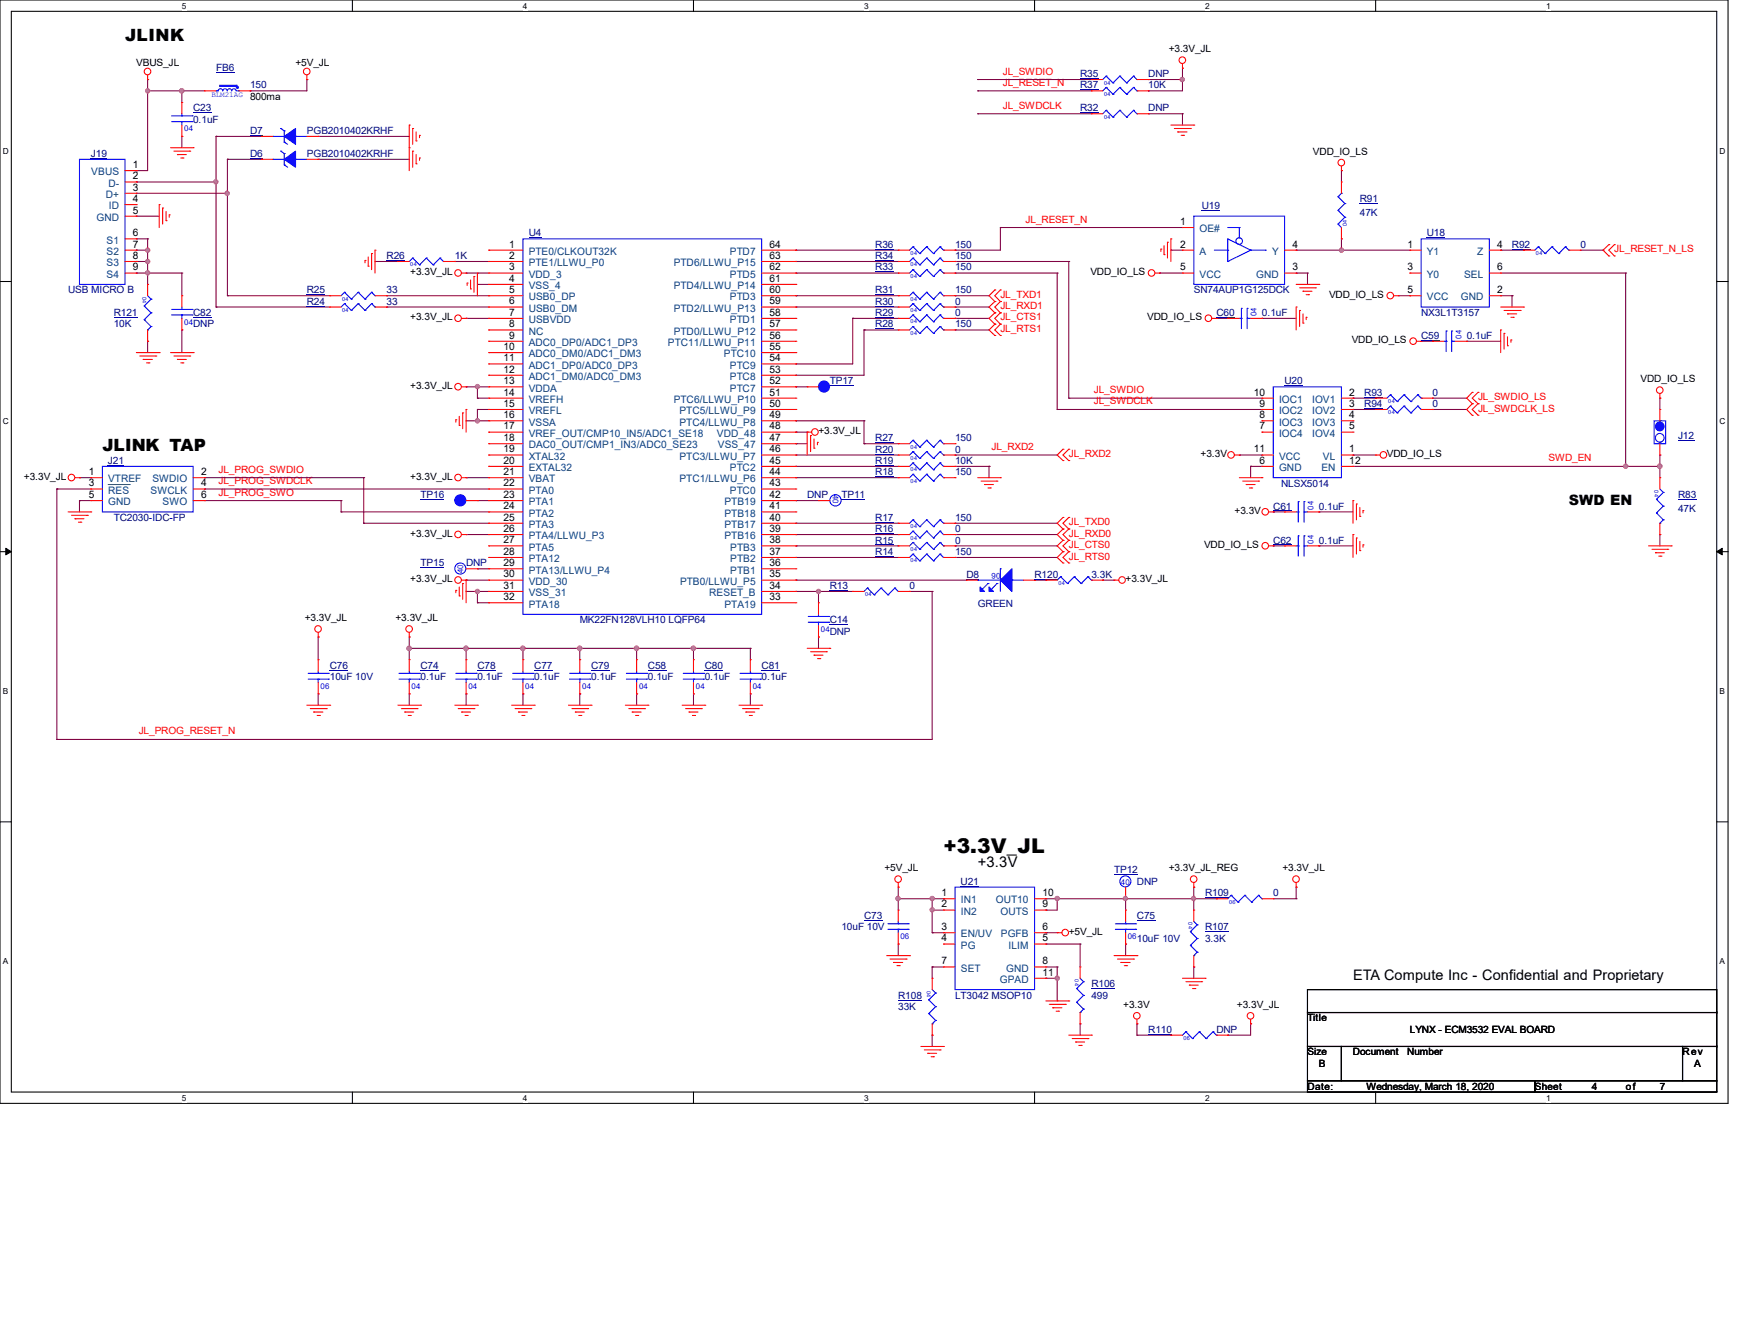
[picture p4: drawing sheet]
<svg xmlns="http://www.w3.org/2000/svg" width="279mm" height="216mm" viewBox="0 0 279 216" stroke-linecap="round" stroke-linejoin="round" font-family="sans-serif">
<defs><g id="words">
<text font-size="3.3" x="151.8" y="137.1">+3.3V_JL</text>
<g font-size="2.7">
<text x="20.1" y="6.6">JLINK</text>
<text x="16.5" y="72.4">JLINK TAP</text>
</g>
<text font-size="2.4" x="157.3" y="139.4">+3.3V</text>
<g font-size="2.3">
<text x="252.3" y="81.1">SWD EN</text>
<text x="217.6" y="157.6">ETA Compute Inc - Confidential and Proprietary</text>
</g>
<g font-size="1.7" fill="#004080">
<text x="14.7" y="28.2">VBUS</text>
<text x="15.5" y="35.5">GND</text>
<text x="17" y="31.8">D+</text>
<text x="17.4" y="30">D-</text>
<text x="17.5" y="33.7">ID</text>
<text x="17.1" y="39.2">S1</text>
<text x="17.1" y="41">S2</text>
<text x="85" y="41">PTE0/CLKOUT32K</text>
<text x="117.4" y="41">PTD7</text>
<text x="193" y="37.3">OE#</text>
<text x="193" y="41">A</text>
<text x="204.6" y="41">Y</text>
<text x="229.5" y="41">Y1</text>
<text x="237.6" y="41">Z</text>
<text x="17.1" y="42.8">S3</text>
<text x="17.1" y="44.7">S4</text>
<text x="85" y="42.8">PTE1/LLWU_P0</text>
<text x="85" y="44.7">VDD_3</text>
<text x="85" y="46.5">VSS_4</text>
<text x="108.4" y="46.5">PTD4/LLWU_P14</text>
<text x="108.4" y="42.8">PTD6/LLWU_P15</text>
<text x="117.4" y="44.7">PTD5</text>
<text x="193" y="44.7">VCC</text>
<text x="202.1" y="44.7">GND</text>
<text x="229.5" y="44.7">Y0</text>
<text x="235.5" y="44.7">SEL</text>
<text x="85" y="48.3">USB0_DP</text>
<text x="85" y="50.1">USB0_DM</text>
<text x="85" y="51.9">USBVDD</text>
<text x="85" y="53.8">NC</text>
<text x="108.4" y="53.8">PTD0/LLWU_P12</text>
<text x="108.4" y="50.1">PTD2/LLWU_P13</text>
<text x="117.4" y="51.9">PTD1</text>
<text x="117.4" y="48.3">PTD3</text>
<text x="229.5" y="48.3">VCC</text>
<text x="235" y="48.3">GND</text>
<text x="85" y="55.6">ADC0_DP0/ADC1_DP3</text>
<text x="85" y="57.4">ADC0_DM0/ADC1_DM3</text>
<text x="85" y="59.3">ADC1_DP0/ADC0_DP3</text>
<text x="107.4" y="55.6">PTC11/LLWU_P11</text>
<text x="116.5" y="57.4">PTC10</text>
<text x="117.4" y="59.3">PTC9</text>
<text x="85" y="61.1">ADC1_DM0/ADC0_DM3</text>
<text x="85" y="63">VDDA</text>
<text x="85" y="64.8">VREFH</text>
<text x="108.4" y="64.8">PTC6/LLWU_P10</text>
<text x="117.4" y="63">PTC7</text>
<text x="117.4" y="61.1">PTC8</text>
<text x="205.7" y="64.8">IOC1</text>
<text x="211.1" y="64.8">IOV1</text>
<text x="85" y="66.6">VREFL</text>
<text x="85" y="68.4">VSSA</text>
<text x="85" y="70.2">VREF_OUT/CMP10_IN5/ADC1_SE18</text>
<text x="109.3" y="68.4">PTC4/LLWU_P8</text>
<text x="109.3" y="66.6">PTC5/LLWU_P9</text>
<text x="115.3" y="70.2">VDD_48</text>
<text x="205.7" y="70.2">IOC4</text>
<text x="205.7" y="68.4">IOC3</text>
<text x="205.7" y="66.6">IOC2</text>
<text x="211.1" y="66.6">IOV2</text>
<text x="211.1" y="68.4">IOV3</text>
<text x="211.1" y="70.2">IOV4</text>
<text x="17.4" y="77.6">VTREF</text>
<text x="24.5" y="77.6">SWDIO</text>
<text x="85" y="72.1">DAC0_OUT/CMP1_IN3/ADC0_SE23</text>
<text x="85" y="73.9">XTAL32</text>
<text x="85" y="75.7">EXTAL32</text>
<text x="85" y="77.6">VBAT</text>
<text x="109.3" y="77.6">PTC1/LLWU_P6</text>
<text x="109.3" y="73.9">PTC3/LLWU_P7</text>
<text x="115.5" y="72.1">VSS_47</text>
<text x="117.4" y="75.7">PTC2</text>
<text x="205.7" y="75.7">GND</text>
<text x="205.7" y="73.9">VCC</text>
<text x="212.6" y="75.7">EN</text>
<text x="212.8" y="73.9">VL</text>
<text x="17.4" y="79.4">RES</text>
<text x="17.4" y="81.2">GND</text>
<text x="24.2" y="79.4">SWCLK</text>
<text x="26.2" y="81.2">SWO</text>
<text x="85" y="79.4">PTA0</text>
<text x="85" y="81.2">PTA1</text>
<text x="85" y="83.1">PTA2</text>
<text x="116.5" y="83.1">PTB18</text>
<text x="116.5" y="81.2">PTB19</text>
<text x="117.4" y="79.4">PTC0</text>
<text x="85" y="84.9">PTA3</text>
<text x="85" y="86.7">PTA4/LLWU_P3</text>
<text x="85" y="88.5">PTA5</text>
<text x="116.5" y="86.7">PTB16</text>
<text x="116.5" y="84.9">PTB17</text>
<text x="117.5" y="88.5">PTB3</text>
<text x="85" y="90.4">PTA12</text>
<text x="85" y="92.2">PTA13/LLWU_P4</text>
<text x="85" y="94">VDD_30</text>
<text x="85" y="95.8">VSS_31</text>
<text x="109.4" y="94">PTB0/LLWU_P5</text>
<text x="114.1" y="95.8">RESET_B</text>
<text x="117.5" y="92.2">PTB1</text>
<text x="117.5" y="90.4">PTB2</text>
<text x="85" y="97.7">PTA18</text>
<text x="116.5" y="97.7">PTA19</text>
<text x="154.6" y="145.2">IN1</text>
<text x="154.6" y="147.1">IN2</text>
<text x="160.2" y="145.2">OUT10</text>
<text x="160.9" y="147.1">OUTS</text>
<text x="154.6" y="150.7">EN/UV</text>
<text x="154.6" y="152.5">PG</text>
<text x="161" y="150.7">PGFB</text>
<text x="162.2" y="152.5">ILIM</text>
<text x="154.6" y="156.2">SET</text>
<text x="160.8" y="158">GPAD</text>
<text x="161.8" y="156.2">GND</text>
</g>
<g font-size="1.7">
<text x="21.4" y="27">1</text>
<text x="21.4" y="28.8">2</text>
<text x="21.4" y="30.6">3</text>
<text x="21.4" y="32.5">4</text>
<text x="21.4" y="34.3">5</text>
<text x="21.4" y="38">6</text>
<text x="21.4" y="39.8">7</text>
<text x="21.4" y="41.6">8</text>
<text x="81.9" y="39.8">1</text>
<text x="81.9" y="41.6">2</text>
<text x="123.8" y="41.6">63</text>
<text x="123.8" y="39.8">64</text>
<text x="189.8" y="36.2">1</text>
<text x="189.8" y="39.8">2</text>
<text x="207.9" y="39.8">4</text>
<text x="226.4" y="39.8">1</text>
<text x="240.8" y="39.8">4</text>
<text x="21.4" y="43.5">9</text>
<text x="81.9" y="43.5">3</text>
<text x="81.9" y="45.3">4</text>
<text x="81.9" y="47.1">5</text>
<text x="123.8" y="47.1">60</text>
<text x="123.8" y="45.3">61</text>
<text x="123.8" y="43.5">62</text>
<text x="189.8" y="43.5">5</text>
<text x="207.9" y="43.5">3</text>
<text x="226.4" y="43.5">3</text>
<text x="226.4" y="47.1">5</text>
<text x="240.8" y="47.1">2</text>
<text x="240.8" y="43.5">6</text>
<text x="81.9" y="48.9">6</text>
<text x="81.9" y="50.8">7</text>
<text x="81.9" y="52.6">8</text>
<text x="123.8" y="52.6">57</text>
<text x="123.8" y="50.8">58</text>
<text x="123.8" y="48.9">59</text>
<text x="81" y="56.3">10</text>
<text x="81" y="58.1">11</text>
<text x="81" y="59.9">12</text>
<text x="81.9" y="54.4">9</text>
<text x="123.8" y="59.9">53</text>
<text x="123.8" y="58.1">54</text>
<text x="123.8" y="56.3">55</text>
<text x="123.8" y="54.4">56</text>
<text x="81" y="61.8">13</text>
<text x="81" y="63.6">14</text>
<text x="81" y="65.4">15</text>
<text x="123.8" y="65.4">50</text>
<text x="123.8" y="63.6">51</text>
<text x="123.8" y="61.8">52</text>
<text x="201.7" y="63.6">10</text>
<text x="202.6" y="65.4">9</text>
<text x="217" y="63.6">2</text>
<text x="217" y="65.4">3</text>
<text x="81" y="67.2">16</text>
<text x="81" y="69">17</text>
<text x="81" y="70.9">18</text>
<text x="123.8" y="70.9">47</text>
<text x="123.8" y="69">48</text>
<text x="123.8" y="67.2">49</text>
<text x="202.6" y="69">7</text>
<text x="202.6" y="67.2">8</text>
<text x="217" y="67.2">4</text>
<text x="217" y="69">5</text>
<text x="14.3" y="76.4">1</text>
<text x="32.3" y="76.4">2</text>
<text x="81" y="72.7">19</text>
<text x="81" y="74.5">20</text>
<text x="81" y="76.4">21</text>
<text x="123.8" y="76.4">44</text>
<text x="123.8" y="74.5">45</text>
<text x="123.8" y="72.7">46</text>
<text x="201.7" y="72.7">11</text>
<text x="202.6" y="74.5">6</text>
<text x="217" y="72.7">1</text>
<text x="217" y="74.5">12</text>
<text x="14.3" y="78.2">3</text>
<text x="14.3" y="80.1">5</text>
<text x="32.3" y="78.2">4</text>
<text x="32.3" y="80.1">6</text>
<text x="81" y="78.2">22</text>
<text x="81" y="80.1">23</text>
<text x="81" y="81.9">24</text>
<text x="81" y="83.7">25</text>
<text x="123.8" y="83.7">40</text>
<text x="123.8" y="81.9">41</text>
<text x="123.8" y="80.1">42</text>
<text x="123.8" y="78.2">43</text>
<text x="81" y="85.5">26</text>
<text x="81" y="87.3">27</text>
<text x="81" y="89.2">28</text>
<text x="123.8" y="89.2">37</text>
<text x="123.8" y="87.3">38</text>
<text x="123.8" y="85.5">39</text>
<text x="81" y="91">29</text>
<text x="81" y="92.8">30</text>
<text x="81" y="94.7">31</text>
<text x="123.8" y="94.7">34</text>
<text x="123.8" y="92.8">35</text>
<text x="123.8" y="91">36</text>
<text x="81" y="96.5">32</text>
<text x="123.8" y="96.5">33</text>
<text x="151.4" y="144.1">1</text>
<text x="151.4" y="145.9">2</text>
<text x="151.4" y="149.5">3</text>
<text x="167.7" y="144.1">10</text>
<text x="167.7" y="145.9">9</text>
<text x="167.7" y="149.5">6</text>
<text x="151.4" y="155">7</text>
<text x="151.4" y="151.3">4</text>
<text x="167.7" y="155">8</text>
<text x="167.7" y="151.3">5</text>
<text x="167.7" y="156.8">11</text>
</g>
<g font-size="1.6">
<text x="21.9" y="10.6">VBUS_JL</text>
<text x="47.5" y="10.6">+5V_JL</text>
<text x="188" y="8.4">+3.3V_JL</text>
<text x="40.2" y="16">800ma</text>
<text x="211.2" y="24.8">VDD_IO_LS</text>
<text x="66" y="44.2">+3.3V_JL</text>
<text x="175.4" y="44.2">VDD_IO_LS</text>
<text x="213.8" y="47.9">VDD_IO_LS</text>
<text x="66" y="51.5">+3.3V_JL</text>
<text x="184.5" y="51.5">VDD_IO_LS</text>
<text x="217.4" y="55.2">VDD_IO_LS</text>
<text x="66" y="62.5">+3.3V_JL</text>
<text x="263.9" y="61.4">VDD_IO_LS</text>
<text x="131.7" y="69.8">+3.3V_JL</text>
<text x="3.9" y="77.1">+3.3V_JL</text>
<text x="66" y="77.1">+3.3V_JL</text>
<text x="193.1" y="73.5">+3.3V</text>
<text x="223.1" y="73.5">VDD_IO_LS</text>
<text x="198.6" y="82.6">+3.3V</text>
<text x="66" y="86.3">+3.3V_JL</text>
<text x="193.7" y="88.1">VDD_IO_LS</text>
<text x="66" y="93.6">+3.3V_JL</text>
<text x="181.1" y="93.6">+3.3V_JL</text>
<text x="49" y="99.8">+3.3V_JL</text>
<text x="63.6" y="99.8">+3.3V_JL</text>
<text x="142.3" y="140">+5V_JL</text>
<text x="188" y="140">+3.3V_JL_REG</text>
<text x="206.3" y="140">+3.3V_JL</text>
<text x="171.9" y="150.3">+5V_JL</text>
<text x="180.7" y="162">+3.3V</text>
<text x="199" y="162">+3.3V_JL</text>
<text x="210.3" y="164.2">Title</text>
<text x="226.8" y="166">LYNX - ECM3532 EVAL BOARD</text>
<text x="210.3" y="169.7">Size</text>
<text x="212.1" y="171.5">B</text>
<text x="217.6" y="169.7">Document</text>
<text x="226.4" y="169.7">Number</text>
<text x="270.7" y="169.7">Rev</text>
<text x="272.5" y="171.5">A</text>
<text x="210.3" y="175.2">Date:</text>
<text x="219.8" y="175.2">Wednesday, March 18, 2020</text>
<text x="246.9" y="175.2">Sheet</text>
<text x="256" y="175.2">4</text>
<text x="261.5" y="175.2">of</text>
<text x="267" y="175.2">7</text>
</g>
<g font-size="1.6" fill="#000080">
<text x="34.8" y="11.5">FB6</text>
<text x="31.1" y="17.9">C23</text>
<text x="40.2" y="14.2">150</text>
<text x="173.7" y="14.2">R37</text>
<text x="173.7" y="17.9">R32</text>
<text x="173.7" y="12.4">R35</text>
<text x="184.7" y="14.2">10K</text>
<text x="184.7" y="17.9">DNP</text>
<text x="184.7" y="12.4">DNP</text>
<text x="31.1" y="19.7">0.1uF</text>
<text x="40.2" y="21.5">D7</text>
<text x="49.4" y="21.5">PGB2010402KRHF</text>
<text x="14.6" y="25.2">J19</text>
<text x="40.2" y="25.2">D6</text>
<text x="49.4" y="25.2">PGB2010402KRHF</text>
<text x="193.3" y="33.6">U19</text>
<text x="218.7" y="32.5">R91</text>
<text x="218.7" y="34.7">47K</text>
<text x="62.2" y="41.7">R26</text>
<text x="73.2" y="41.7">1K</text>
<text x="85" y="38">U4</text>
<text x="140.8" y="39.8">R36</text>
<text x="140.8" y="41.7">R34</text>
<text x="153.6" y="39.8">150</text>
<text x="153.6" y="41.7">150</text>
<text x="229.5" y="38">U18</text>
<text x="243.2" y="39.8">R92</text>
<text x="254.2" y="39.8">0</text>
<text x="11" y="47.2">USB MICRO B</text>
<text x="49.4" y="47.2">R25</text>
<text x="62.2" y="47.2">33</text>
<text x="140.8" y="43.5">R33</text>
<text x="140.8" y="47.2">R31</text>
<text x="153.6" y="43.5">150</text>
<text x="153.6" y="47.2">150</text>
<text x="192" y="47.2">SN74AUP1G125DCK</text>
<text x="18.3" y="50.8">R121</text>
<text x="18.3" y="52.6">10K</text>
<text x="31.1" y="50.8">C82</text>
<text x="31.1" y="52.6">DNP</text>
<text x="49.4" y="49">R24</text>
<text x="62.2" y="49">33</text>
<text x="140.8" y="49">R30</text>
<text x="140.8" y="52.6">R28</text>
<text x="140.8" y="50.8">R29</text>
<text x="153.6" y="49">0</text>
<text x="153.6" y="52.6">150</text>
<text x="153.6" y="50.8">0</text>
<text x="195.7" y="50.8">C60</text>
<text x="203" y="50.8">0.1uF</text>
<text x="228.6" y="50.8">NX3L1T3157</text>
<text x="228.6" y="54.5">C59</text>
<text x="235.9" y="54.5">0.1uF</text>
<text x="133.5" y="61.8">TP17</text>
<text x="206.6" y="61.8">U20</text>
<text x="219.5" y="63.6">R93</text>
<text x="219.5" y="65.4">R94</text>
<text x="230.4" y="63.6">0</text>
<text x="230.4" y="65.4">0</text>
<text x="140.8" y="70.9">R27</text>
<text x="153.6" y="70.9">150</text>
<text x="269.9" y="70.6">J12</text>
<text x="17.4" y="74.6">J21</text>
<text x="140.8" y="72.8">R20</text>
<text x="140.8" y="76.4">R18</text>
<text x="140.8" y="74.6">R19</text>
<text x="153.6" y="72.8">0</text>
<text x="153.6" y="76.4">150</text>
<text x="153.6" y="74.6">10K</text>
<text x="18.3" y="83.7">TC2030-IDC-FP</text>
<text x="67.6" y="80.1">TP16</text>
<text x="129.8" y="80.1">DNP</text>
<text x="135.3" y="80.1">TP11</text>
<text x="140.8" y="83.7">R17</text>
<text x="153.6" y="83.7">150</text>
<text x="204.8" y="81.9">C61</text>
<text x="206.1" y="78.2">NLSX5014</text>
<text x="212.1" y="81.9">0.1uF</text>
<text x="269.9" y="80.1">R83</text>
<text x="269.9" y="82.3">47K</text>
<text x="140.8" y="87.4">R15</text>
<text x="140.8" y="85.6">R16</text>
<text x="140.8" y="89.2">R14</text>
<text x="153.6" y="87.4">0</text>
<text x="153.6" y="85.6">0</text>
<text x="153.6" y="89.2">150</text>
<text x="204.8" y="87.4">C62</text>
<text x="212.1" y="87.4">0.1uF</text>
<text x="67.6" y="91.1">TP15</text>
<text x="75" y="91.1">DNP</text>
<text x="133.5" y="94.7">R13</text>
<text x="146.3" y="94.7">0</text>
<text x="155.4" y="92.9">D8</text>
<text x="166.4" y="92.9">R120</text>
<text x="175.6" y="92.9">3.3K</text>
<text x="93.3" y="100.2">MK22FN128VLH10 LQFP64</text>
<text x="133.5" y="100.2">C14</text>
<text x="157.3" y="97.6">GREEN</text>
<text x="53" y="107.5">C76</text>
<text x="67.6" y="107.5">C74</text>
<text x="76.8" y="107.5">C78</text>
<text x="85.9" y="107.5">C77</text>
<text x="95.1" y="107.5">C79</text>
<text x="104.2" y="107.5">C58</text>
<text x="113.4" y="107.5">C80</text>
<text x="122.5" y="107.5">C81</text>
<text x="133.5" y="102">DNP</text>
<text x="53" y="109.3">10uF 10V</text>
<text x="67.6" y="109.3">0.1uF</text>
<text x="76.8" y="109.3">0.1uF</text>
<text x="85.9" y="109.3">0.1uF</text>
<text x="95.1" y="109.3">0.1uF</text>
<text x="104.2" y="109.3">0.1uF</text>
<text x="113.4" y="109.3">0.1uF</text>
<text x="122.5" y="109.3">0.1uF</text>
<text x="154.5" y="142.2">U21</text>
<text x="179.2" y="140.4">TP12</text>
<text x="182.9" y="142.2">DNP</text>
<text x="135.3" y="149.6">10uF 10V</text>
<text x="139" y="147.7">C73</text>
<text x="182.9" y="147.7">C75</text>
<text x="193.8" y="144.1">R109</text>
<text x="193.8" y="149.6">R107</text>
<text x="204.8" y="144.1">0</text>
<text x="182.9" y="151.4">10uF 10V</text>
<text x="193.8" y="151.4">3.3K</text>
<text x="144.5" y="160.5">R108</text>
<text x="153.6" y="160.5">LT3042 MSOP10</text>
<text x="175.6" y="158.7">R106</text>
<text x="175.6" y="160.5">499</text>
<text x="144.5" y="162.4">33K</text>
<text x="184.7" y="166">R110</text>
<text x="195.7" y="166">DNP</text>
</g>
<g font-size="1.6" fill="#f00">
<text x="161.3" y="12">JL_SWDIO</text>
<text x="161.3" y="17.5">JL_SWDCLK</text>
<text x="161.3" y="13.8">JL_RESET_N</text>
<text x="165" y="35.8">JL_RESET_N</text>
<text x="259.7" y="40.6">JL_RESET_N_LS</text>
<text x="160.9" y="47.9">JL_TXD1</text>
<text x="160.9" y="53.4">JL_RTS1</text>
<text x="160.9" y="51.5">JL_CTS1</text>
<text x="160.9" y="49.7">JL_RXD1</text>
<text x="175.9" y="63.2">JL_SWDIO</text>
<text x="175.9" y="65">JL_SWDCLK</text>
<text x="237.7" y="64.3">JL_SWDIO_LS</text>
<text x="237.7" y="66.2">JL_SWDCLK_LS</text>
<text x="35.1" y="77.8">JL_PROG_SWDCLK</text>
<text x="35.1" y="76">JL_PROG_SWDIO</text>
<text x="159.5" y="72.3">JL_RXD2</text>
<text x="171.9" y="73.5">JL_RXD2</text>
<text x="249.1" y="74.2">SWD_EN</text>
<text x="35.1" y="79.7">JL_PROG_SWO</text>
<text x="171.9" y="90">JL_RTS0</text>
<text x="171.9" y="88.1">JL_CTS0</text>
<text x="171.9" y="86.3">JL_RXD0</text>
<text x="171.9" y="84.5">JL_TXD0</text>
<text x="22.3" y="118.1">JL_PROG_RESET_N</text>
</g>
<g font-size="1.3">
<text x="29.3" y="1.4">5</text>
<text x="84.1" y="1.4">4</text>
<text x="139" y="1.4">3</text>
<text x="193.8" y="1.4">2</text>
<text x="248.7" y="1.4">1</text>
<text x=".5" y="24.7">D</text>
<text x="276.6" y="24.7">D</text>
<text x=".5" y="68.2">C</text>
<text x="276.6" y="68.2">C</text>
<text x=".5" y="111.6">B</text>
<text x="276.6" y="111.6">B</text>
<text x=".5" y="155">A</text>
<text x="276.6" y="155">A</text>
<text x="29.3" y="177">5</text>
<text x="84.1" y="177">4</text>
<text x="139" y="177">3</text>
<text x="193.8" y="177">2</text>
<text x="248.7" y="177">1</text>
</g>
<g font-size="1.3" fill="#00f">
<text x="29.6" y="21.1">04</text>
<text x="29.6" y="52.2">04</text>
<text x="202.1" y="50.8" transform="rotate(-90 202.1 50.8)">04</text>
<text x="235.1" y="54.5" transform="rotate(-90 235.1 54.5)">04</text>
<text x="133.9" y="79.5" transform="rotate(90 133.9 79.5)">40</text>
<text x="211.3" y="81.9" transform="rotate(-90 211.3 81.9)">04</text>
<text x="211.3" y="87.4" transform="rotate(-90 211.3 87.4)">04</text>
<text x="74.5" y="92.2" transform="rotate(-90 74.5 92.2)">40</text>
<text x="160.9" y="92.1" transform="rotate(-180 160.9 92.1)">06</text>
<text x="132" y="101.6">04</text>
<text x="51.6" y="110.7">06</text>
<text x="66.2" y="110.7">04</text>
<text x="75.4" y="110.7">04</text>
<text x="84.5" y="110.7">04</text>
<text x="93.6" y="110.7">04</text>
<text x="102.8" y="110.7">04</text>
<text x="111.9" y="110.7">04</text>
<text x="121.1" y="110.7">04</text>
<text x="180.3" y="142.2">40</text>
<text x="144.8" y="151">06</text>
<text x="181.4" y="151">06</text>
</g>
<text font-size="1.2" fill="#00f" x="34" y="15.6">BLM21AG</text>
<g font-size=".9" fill="#00f">
<text x="177.6" y="15.4">04</text>
<text x="177.6" y="13.6">04</text>
<text x="177.6" y="19.1">04</text>
<text x="146.5" y="41">04</text>
<text x="216.6" y="36.4" transform="rotate(-90 216.6 36.4)">04</text>
<text x="247.1" y="41">04</text>
<text x="22.9" y="47.7" transform="rotate(90 22.9 47.7)">04</text>
<text x="66" y="42.8">04</text>
<text x="146.5" y="44.7">04</text>
<text x="146.5" y="42.8">04</text>
<text x="55" y="48.3">04</text>
<text x="55" y="50.2">04</text>
<text x="146.5" y="50.2">04</text>
<text x="146.5" y="48.3">04</text>
<text x="146.5" y="53.8">04</text>
<text x="146.5" y="52">04</text>
<text x="223.3" y="64.8">04</text>
<text x="223.3" y="66.6">04</text>
<text x="146.5" y="72.1">04</text>
<text x="146.5" y="74">04</text>
<text x="146.5" y="77.6">04</text>
<text x="146.5" y="75.8">04</text>
<text x="266.2" y="78.8" transform="rotate(90 266.2 78.8)">04</text>
<text x="146.5" y="88.6">04</text>
<text x="146.5" y="86.7">04</text>
<text x="146.5" y="84.9">04</text>
<text x="139.1" y="95.9">04</text>
<text x="146.5" y="90.4">04</text>
<text x="170.3" y="94.1">04</text>
<text x="191.2" y="148.3" transform="rotate(90 191.2 148.3)">04</text>
<text x="197.7" y="145.3">06</text>
<text x="149.1" y="159.3" transform="rotate(90 149.1 159.3)">04</text>
<text x="172.9" y="157.4" transform="rotate(90 172.9 157.4)">04</text>
<text x="190.4" y="167.2">06</text>
</g>
</g></defs>
<path d="M0 0h278v177.4h-278zM1.8 1.8h274.3v173.8h-274.3z" fill="none" stroke="#000" stroke-width=".17"/>
<g fill="#fff">
<path d="M29.3 .2h.7v1.5h-.7z"/>
<path d="M29.3 175.8h.7v1.4h-.7z"/>
</g>
<path d="M56.7 0v1.8M56.7 175.6v1.8" fill="none" stroke="#000" stroke-width=".17"/>
<g fill="#fff">
<path d="M84.1 .2h.7v1.5h-.7z"/>
<path d="M84.1 175.8h.7v1.4h-.7z"/>
</g>
<path d="M111.5 0v1.8M111.5 175.6v1.8" fill="none" stroke="#000" stroke-width=".17"/>
<g fill="#fff">
<path d="M139 .2h.7v1.5h-.7z"/>
<path d="M139 175.8h.7v1.4h-.7z"/>
</g>
<path d="M166.4 0v1.8M166.4 175.6v1.8" fill="none" stroke="#000" stroke-width=".17"/>
<g fill="#fff">
<path d="M193.8 .2h.8v1.5h-.8z"/>
<path d="M193.8 175.8h.8v1.4h-.8z"/>
</g>
<path d="M221.3 0v1.8M221.3 175.6v1.8" fill="none" stroke="#000" stroke-width=".17"/>
<g fill="#fff">
<path d="M248.7 .2h.7v1.5h-.7z"/>
<path d="M248.7 175.8h.7v1.4h-.7z"/>
<path d="M.5 23.5h.9v1.5h-.9z"/>
<path d="M276.6 23.5h.9v1.5h-.9z"/>
<path d="M.5 67h.9v1.5h-.9z"/>
<path d="M276.6 67h.9v1.5h-.9z"/>
</g>
<path d="M0 45.3h1.8M276.1 45.3h1.9" fill="none" stroke="#000" stroke-width=".17"/>
<g fill="#fff">
<path d="M.5 110.4h.8v1.5h-.8z"/>
<path d="M276.6 110.4h.9v1.5h-.9z"/>
</g>
<path d="M0 88.7h1.8M276.1 88.7h1.9" fill="none" stroke="#000" stroke-width=".17"/>
<path d="M.9 88.1l.9 .6-.9 .5zM276.1 88.7l.9-.6v1.1z" fill="#000" stroke="#000" stroke-width=".16"/>
<g fill="#fff">
<path d="M.5 153.8h.8v1.5h-.8z"/>
<path d="M276.6 153.8h.9v1.5h-.9z"/>
</g>
<path d="M0 132.1h1.8M276.1 132.1h1.9M210.3 159.1h65.8v3.7h-65.8zM210.3 162.8h65.8v5.4h-65.8zM210.3 168.2h5.5v5.5h-5.5zM210.3 173.7h36.6v1.9h-36.6zM215.8 168.2h54.8v5.5h-54.8zM246.9 173.7h29.2v1.9h-29.2zM270.6 168.2h5.5v5.5h-5.5z" fill="none" stroke="#000" stroke-width=".17"/>
<g fill="none" stroke="#800040" stroke-width=".17">
<path d="M23.7 12.8h.1M23.7 14.6h.1M23.7 12.8v14.6h-1.8M23.7 14.6h9.2M29.3 14.6h.1M29.3 14.6v1.9M40.2 14.6h.1M49.4 12.8h.1M49.4 12.8v1.8h-9.2M157.3 18.3h.1M157.3 14.6h.1M157.3 12.8h.1"/>
<path d="M157.3 14.6h18.3M157.3 18.3h18.3M157.3 12.8h18.3M184.7 18.3h.1M184.7 12.8h.1M184.7 14.6h.1M184.7 18.3h5.5M184.7 12.8h5.5M190.2 18.3h.1M190.2 12.8h.1M190.2 11h.1M190.2 11v3.6h-5.5"/>
<path d="M190.2 18.3v1.8M21.9 34.8h.1M21.9 38.4h.1M21.9 29.3h.1M21.9 31.1h.1M21.9 27.4h.1M21.9 34.8h3.7M21.9 38.4h1.8M21.9 29.3h12.9M21.9 31.1h14.7M23.7 38.4h.1M23.7 38.4v7.3"/>
<path d="M29.3 21.9h.1M29.3 21.9v1.8M34.8 21.9h.1M34.8 29.3h.1M34.8 21.9h7.2M34.8 21.9v27.5M36.6 25.6h.1M36.6 31.1h.1M36.6 25.6h5.4M36.6 25.6v21.9M51.2 25.6h.1M51.2 21.9h.1"/>
<path d="M51.2 21.9h14.6M51.2 25.6h14.6M160.9 36.6h.1M160.9 36.6v3.6h-7.3M160.9 36.6h29.3M215.8 27.4h.1M215.8 38.4h.1M215.8 27.4v1.9M215.8 38.4v1.8M21.9 43.9h.1M21.9 42h.1M21.9 40.2h.1"/>
<path d="M21.9 43.9h7.4M21.9 42h1.8M21.9 40.2h1.8M23.7 42h.1M23.7 40.2h.1M23.7 43.9h.1M23.7 54.9h.1M23.7 54.9v1.8M29.3 53h.1M29.3 43.9h.1M29.3 43.9v3.6M29.3 53v3.7"/>
<path d="M34.8 49.4h.1M34.8 49.4h18.2M36.6 47.5h.1M36.6 47.5h16.4M60.3 42h.1M60.3 42h3.7M62.2 47.5h.1M62.2 49.4h.1M62.2 47.5h16.4M62.2 49.4h16.4M73.2 42h.1M73.2 42h5.4"/>
<path d="M75 51.2h.1M75 43.9h.1M75 43.9h3.6M75 51.2h3.6M76.8 45.7h.1M76.8 45.7h1.8M128 47.5h.1M128 49.4h.1M128 58.5h.1M128 40.2h.1M128 42h.1M128 43.9h.1"/>
<path d="M128 47.5h16.5M128 49.4h16.5M128 43.9h16.5M128 42h16.5M128 40.2h16.5M137.2 51.2h.1M137.2 51.2h7.3M137.2 51.2v7.3h-9.2M139 53h.1M139 53h5.5M139 53v7.3h-11M153.6 47.5h.1"/>
<path d="M153.6 49.4h.1M153.6 51.2h.1M153.6 53h.1M153.6 40.2h.1M153.6 42h.1M153.6 43.9h.1M153.6 47.5h5.5M153.6 49.4h5.5M153.6 43.9h16.5M153.6 42h18.3M153.6 51.2h5.5M153.6 53h5.5"/>
<path d="M170.1 43.9h.1M170.1 43.9v21.9M171.9 42h.1M171.9 42v22M186.5 43.9h.1M186.5 43.9h3.7M188.3 40.2h.1M188.3 40.2h1.9M195.7 51.2h.1M195.7 51.2h1.8M203 51.2h.1M203 51.2h5.5"/>
<path d="M208.5 40.2h.1M208.5 43.9h.1M208.5 43.9h1.8M208.5 40.2h18.3M210.3 43.9h.1M210.3 43.9v1.8M215.8 40.2h.1M224.9 47.5h1.9M226.8 47.5h.1M228.6 54.9h.1M228.6 54.9h1.8M235.9 54.9h.1"/>
<path d="M235.9 54.9h5.5M241.4 40.2h.1M241.4 47.5h1.8M241.4 43.9h20.1M241.4 40.2h3.7M243.2 47.5h.1M243.2 47.5v1.9M254.2 40.2h3.7M257.9 40.2h.1M261.5 43.9h.1M261.5 43.9v31.1M9.1 78.6h.1"/>
<path d="M9.1 78.6h5.5M9.1 78.6v40.3M12.8 76.8h.1M12.8 76.8h1.8M32.9 78.6h.1M32.9 76.8h.1M32.9 78.6h45.7M32.9 76.8h25.6M58.5 76.8h.1M58.5 76.8v7.3M75 67.6h.1M75 62.2h.1"/>
<path d="M75 76.8h.1M75 67.6h3.6M75 62.2h3.6M75 76.8h3.6M76.8 65.8h.1M76.8 67.6h.1M76.8 64h.1M76.8 62.2h.1M76.8 65.8h1.8M76.8 62.2v1.8M76.8 65.8v1.8M76.8 64h1.8"/>
<path d="M128 71.3h.1M128 69.5h.1M128 67.6h.1M128 60.3h.1M128 76.8h.1M128 75h.1M128 73.2h.1M128 62.2h.1M128 67.6h11M128 71.3h1.8M128 62.2h1.8M128 76.8h16.5"/>
<path d="M128 69.5h1.8M128 73.2h16.5M128 75h16.5M139 71.3h.1M139 67.6h.1M139 71.3h5.5M139 67.6v3.7M153.6 73.2h.1M153.6 73.2h16.5M153.6 75h5.5M159.1 75h.1M159.1 75v1.8"/>
<path d="M170.1 65.8h.1M170.1 65.8h32.9M171.9 64h.1M171.9 64h31.1M199.3 73.2h.1M199.3 73.2h3.7M201.2 75h.1M201.2 75h1.8M201.2 75v1.8M217.6 64h.1M217.6 65.8h.1M217.6 73.2h.1"/>
<path d="M217.6 65.8h3.7M217.6 64h3.7M217.6 73.2h3.7M217.6 75h49.4M230.4 65.8h.1M230.4 64h.1M230.4 65.8h5.5M230.4 64h5.5M261.5 75h.1M267 64h.1M267 73.2h.1M267 75h.1"/>
<path d="M267 64v1.8M267 73.2v3.6M12.8 80.5h.1M12.8 80.5h1.8M12.8 80.5v1.8M32.9 80.5h.1M32.9 80.5h22M54.9 80.5h.1M54.9 82.3h.1M54.9 80.5v1.8M54.9 82.3h23.7M58.5 84.1h.1"/>
<path d="M58.5 84.1h20.1M75 95.1h.1M75 93.3h.1M75 85.9h.1M75 95.1h3.6M75 93.3h3.6M75 85.9h3.6M76.8 96.9h.1M76.8 95.1h.1M76.8 80.5h.1M76.8 91.4h.1M76.8 95.1v1.8"/>
<path d="M76.8 96.9h1.8M76.8 80.5h1.8M76.8 91.4h1.8M128 95.1h.1M128 93.3h.1M128 89.6h.1M128 87.8h.1M128 85.9h.1M128 84.1h.1M128 80.5h.1M128 95.1h9.2M128 93.3h27.4"/>
<path d="M128 80.5h3.7M128 84.1h16.5M128 85.9h16.5M128 87.8h16.5M128 89.6h16.5M131.7 95.1h.1M131.7 95.1v1.8M146.3 95.1h.1M146.3 95.1h3.6M149.9 95.1h.1M149.9 95.1v23.8h-140.8M153.6 84.1h.1"/>
<path d="M153.6 85.9h.1M153.6 87.8h.1M153.6 89.6h.1M153.6 84.1h16.5M153.6 85.9h16.5M153.6 87.8h16.5M153.6 89.6h16.5M166.4 93.3h.1M166.4 93.3h1.8M177.4 93.3h.1M177.4 93.3h1.8M204.8 87.8h.1"/>
<path d="M204.8 82.3h.1M204.8 82.3h1.8M204.8 87.8h1.8M212.1 87.8h.1M212.1 82.3h.1M212.1 82.3h5.5M212.1 87.8h5.5M267 85.9h.1M267 85.9v1.9M9.1 118.9h.1M51.2 102.4h.1M51.2 111.5h.1"/>
<path d="M51.2 102.4v3.6M51.2 111.5v1.9M65.8 111.5h.1M65.8 102.4h.1M65.8 104.2h.1M65.8 102.4v3.6M65.8 111.5v1.9M65.8 104.2h54.9M75 111.5h.1M75 104.2h.1M75 104.2v1.8M75 111.5v1.9"/>
<path d="M84.1 111.5h.1M84.1 104.2h.1M84.1 104.2v1.8M84.1 111.5v1.9M93.3 111.5h.1M93.3 104.2h.1M93.3 104.2v1.8M93.3 111.5v1.9M102.4 111.5h.1M102.4 104.2h.1M102.4 104.2v1.8M102.4 111.5v1.9"/>
<path d="M111.5 111.5h.1M111.5 104.2h.1M111.5 104.2v1.8M111.5 111.5v1.9M120.7 111.5h.1M120.7 104.2h.1M120.7 104.2v1.8M120.7 111.5v1.9M131.7 102.4h.1M131.7 102.4v1.8M144.5 142.6h.1M144.5 151.8h.1"/>
<path d="M144.5 144.5h.1M144.5 144.5h7.3M144.5 142.6v3.7M144.5 151.8v1.8M149.9 155.4h.1M149.9 144.5h.1M149.9 146.3h.1M149.9 149.9h.1M149.9 144.5v5.4M149.9 155.4v1.9M149.9 155.4h1.9M149.9 146.3h1.9"/>
<path d="M149.9 149.9h1.9M168.2 157.3h.1M168.2 151.8h.1M168.2 144.5h.1M168.2 146.3h.1M168.2 149.9h.1M168.2 157.3h1.9M168.2 151.8h5.5M168.2 155.4h1.9M168.2 144.5h27.5M168.2 149.9h1.9M170.1 144.5h.1"/>
<path d="M170.1 155.4h.1M170.1 157.3h.1M170.1 144.5v1.8h-1.9M170.1 155.4v5.5M173.7 151.8h.1M173.7 151.8v3.6M181.1 151.8h.1M181.1 144.5h.1M181.1 144.5v1.8M181.1 151.8v1.8M192 144.5h.1M192 155.4h.1"/>
<path d="M192 142.6h.1M192 142.6v3.7M192 155.4v1.9M195.7 144.5h.1M204.8 144.5h3.7M208.5 144.5h.1M208.5 142.6h.1M208.5 142.6v1.9M149.9 166.4h.1M149.9 166.4v1.8M170.1 160.9h.1M173.7 164.6h.1"/>
<path d="M173.7 164.6v1.8M182.9 164.6h.1M182.9 166.4h.1M182.9 164.6v1.8M182.9 166.4h5.4M197.5 166.4h.1M201.2 164.6h.1M201.2 164.6v1.8h-3.7"/>
</g>
<g fill="#f0f" stroke="#f0f" stroke-width=".17">
<circle cx="23.7" cy="42" r=".34"/>
<circle cx="23.7" cy="40.2" r=".34"/>
<circle cx="23.7" cy="14.6" r=".34"/>
<circle cx="29.2" cy="14.6" r=".36"/>
<circle cx="149.9" cy="146.3" r=".34"/>
<circle cx="181" cy="144.4" r=".34"/>
<circle cx="170.1" cy="144.4" r=".34"/>
<circle cx="149.9" cy="144.4" r=".34"/>
<circle cx="144.4" cy="144.4" r=".34"/>
<circle cx="192" cy="144.4" r=".34"/>
<circle cx="76.8" cy="67.6" r=".34"/>
<circle cx="76.8" cy="95.1" r=".34"/>
<circle cx="76.8" cy="62.1" r=".34"/>
<circle cx="131.7" cy="95.1" r=".34"/>
<circle cx="23.7" cy="43.9" r=".34"/>
<circle cx="75" cy="104.2" r=".36"/>
<circle cx="65.8" cy="104.2" r=".36"/>
<circle cx="84.1" cy="104.2" r=".36"/>
<circle cx="93.2" cy="104.2" r=".36"/>
<circle cx="190.2" cy="12.8" r=".34"/>
<circle cx="215.8" cy="40.2" r=".34"/>
<circle cx="111.5" cy="104.2" r=".36"/>
<circle cx="102.4" cy="104.2" r=".36"/>
<circle cx="36.5" cy="31.1" r=".34"/>
<circle cx="34.7" cy="29.2" r=".34"/>
<circle cx="261.5" cy="75" r=".34"/>
<circle cx="267" cy="75" r=".36"/>
<circle cx="170.1" cy="157.2" r=".34"/>
</g>
<g fill="none" stroke="#f00" stroke-width=".17">
<path d="M23.7 12.8h.1M23.7 12.1v.7M29.3 16.5h.1M29.3 16.5v1.8M32.9 14.6h.1M32.9 14.6h1.9M38.4 14.6h1.8M40.2 14.6h.1M49.4 12.8h.1M49.4 12.1v.7M175.6 14.6h.1M175.6 18.3h.1"/>
<path d="M175.6 12.8h.1M175.6 14.6h1.8M175.6 18.3h1.8M175.6 12.8h1.8M182.9 14.6h1.8M182.9 18.3h1.8M182.9 12.8h1.8M184.7 14.6h.1M184.7 18.3h.1M184.7 12.8h.1M190.2 11h.1M190.2 10.2v.8"/>
<path d="M20.1 27.4h1.8M20.1 29.3h1.8M20.1 31.1h1.8M20.1 32.9h1.8M20.1 34.8h1.8M20.1 38.4h1.8M21.9 27.4h.1M21.9 29.3h.1M21.9 31.1h.1M21.9 32.9h.1M21.9 34.8h.1M21.9 38.4h.1"/>
<path d="M25.6 32.9h.1M25.6 32.9v3.7M26.2 33.4h.1M26.2 33.4v2.6M26.7 35.5h.1M26.7 34v1.5M27.2 34.5h.1M27.2 34.5v.4M27.4 23.7h3.7M28 24.3h2.5M28.5 24.8h.1M28.5 24.8h1.5"/>
<path d="M29.1 25.4h.3M29.3 21.9h.1M29.3 20.1v1.8M29.4 25.4h.1M30.5 24.3h.1M31.1 23.7h.1M42 21.9h.1M42 25.6h.1M42 21.9h1.9M42 25.6h1.9M49.4 21.9h1.8M49.4 25.6h1.8"/>
<path d="M51.2 21.9h.1M51.2 25.6h.1M65.8 23.7h.1M65.8 20.1h.1M65.8 20.1v7.3M66.4 24.3h.1M66.4 20.7h.1M66.4 20.7v2.5M66.4 24.3v2.6M66.9 26.3h.1M66.9 22.6h.1M66.9 21.2v1.4"/>
<path d="M66.9 24.8v1.5M67.5 25.4h.1M67.5 21.8h.1M67.5 21.8v.3M67.5 25.4v.4M187.2 39.5v1.4M187.8 38.9h.1M187.8 38.9v2.6M188.3 38.4h.1M188.3 20.1h3.7M188.3 38.4v3.6M188.9 20.7h2.6"/>
<path d="M189.4 21.2h.1M189.4 21.2h1.5M190 21.8h.4M190.2 36.6h.1M190.2 36.6h1.8M190.4 21.8h.1M191.5 20.7h.1M192 20.1h.1M215.8 27.4h.1M215.8 38.4h.1M215.8 29.3h.1M215.8 26.7v.7"/>
<path d="M215.8 29.3v1.8M215.8 36.6v1.8M258.8 39.3h.1M258.8 39.3l-.9 .9 .9 .9M259.7 39.3h.1M259.7 39.3l-.9 .9 .9 .9M20.1 43.9h1.8M20.1 40.2h1.8M20.1 42h1.8M21.9 40.2h.1M21.9 42h.1M21.9 43.9h.1"/>
<path d="M21.9 56.7h3.7M22.5 57.2h2.6M23 57.8h.1M23 57.8h1.5M23.6 58.3h.4M23.7 45.7h.1M23.7 54.9h.1M23.7 45.7v1.8M23.7 53v1.9M24 58.3h.1M25.1 57.2h.1M25.6 56.7h.1"/>
<path d="M27.4 56.7h3.7M28 57.2h2.5M28.5 57.8h.1M28.5 57.8h1.5M29.1 58.3h.3M29.3 47.5h.1M29.3 53h.1M29.3 47.5v1.9M29.3 51.2v1.8M29.4 58.3h.1M30.5 57.2h.1M31.1 56.7h.1"/>
<path d="M53 47.5h.1M53 49.4h.1M53 47.5h1.9M53 49.4h1.9M58.7 41.9h.1M58.7 41.9v.3M59.2 42.8h.1M59.2 41.3v1.5M59.8 40.8h.1M59.8 40.8v2.5M60.3 40.2h.1M60.3 40.2v3.7"/>
<path d="M60.3 47.5h1.9M60.3 49.4h1.9M62.2 47.5h.1M62.2 49.4h.1M64 42h.1M64 42h1.8M71.3 42h1.9M73.2 42h.1M74.3 51.2h.7M74.3 43.9h.7M75 51.2h.1M75 43.9h.1"/>
<path d="M75.1 45.5h.1M75.1 45.5v.4M75.7 46.4h.1M75.7 45v1.4M76.2 44.4h.1M76.2 44.4v2.6M76.8 43.9h.1M76.8 43.9v3.6M78.6 40.2h.1M78.6 42h.1M78.6 43.9h.1M78.6 45.7h.1"/>
<path d="M78.6 47.5h.1M78.6 49.4h.1M78.6 51.2h.1M78.6 53h.1M78.6 54.9h.1M78.6 56.7h.1M78.6 58.5h.1M78.6 56.7h5.5M78.6 51.2h5.5M78.6 43.9h5.5M78.6 45.7h5.5M78.6 47.5h5.5"/>
<path d="M78.6 49.4h5.5M78.6 54.9h5.5M78.6 40.2h5.5M78.6 42h5.5M78.6 53h5.5M78.6 58.5h5.5M122.5 56.7h5.5M122.5 51.2h5.5M122.5 43.9h5.5M122.5 45.7h5.5M122.5 47.5h5.5M122.5 49.4h5.5"/>
<path d="M122.5 54.9h5.5M122.5 40.2h5.5M122.5 42h5.5M122.5 53h5.5M122.5 58.5h5.5M128 58.5h.1M128 56.7h.1M128 54.9h.1M128 53h.1M128 51.2h.1M128 49.4h.1M128 47.5h.1"/>
<path d="M128 45.7h.1M128 43.9h.1M128 42h.1M128 40.2h.1M144.5 49.4h.1M144.5 40.2h.1M144.5 43.9h.1M144.5 42h.1M144.5 47.5h.1M144.5 53h.1M144.5 51.2h.1M144.5 51.2h1.8"/>
<path d="M144.5 43.9h1.8M144.5 47.5h1.8M144.5 49.4h1.8M144.5 40.2h1.8M144.5 42h1.8M144.5 53h1.8M151.8 51.2h1.8M151.8 43.9h1.8M151.8 47.5h1.8M151.8 49.4h1.8M151.8 40.2h1.8M151.8 42h1.8"/>
<path d="M151.8 53h1.8M153.6 49.4h.1M153.6 40.2h.1M153.6 43.9h.1M153.6 42h.1M153.6 47.5h.1M153.6 53h.1M153.6 51.2h.1M160 52.1h.1M160 53.9h.1M160 50.3h.1M160 48.5h.1"/>
<path d="M160 46.6h.1M160 52.1l-.9 .9 .9 .9M160 50.3l-.9 .9 .9 .9M160 48.5l-.9 .9 .9 .9M160 46.6l-.9 .9 .9 1M160.9 53.9h.1M160.9 52.1h.1M160.9 50.3h.1M160.9 48.5h.1M160.9 46.6h.1M160.9 52.1l-.9 .9 .9 .9M160.9 50.3l-.9 .9 .9 .9"/>
<path d="M160.9 48.5l-.9 .9 .9 .9M160.9 46.6l-.9 .9 .9 1M185.8 43.9h.7M186.5 43.9h.1M186.7 40h.1M186.7 40v.4M187.2 40.9h.1M190.2 40.2h.1M190.2 43.9h.1M190.2 43.9h1.8M190.2 40.2h1.8M194.9 51.2h.8"/>
<path d="M195.7 51.2h.1M197.5 51.2h.1M197.5 51.2h1.8M201.2 51.2h1.8M203 51.2h.1M206.6 43.9h1.9M206.6 40.2h1.9M208.5 49.4h.1M208.5 40.2h.1M208.5 43.9h.1M208.5 45.7h3.6M208.5 49.4v3.6"/>
<path d="M209 49.9h.1M209 46.3h2.6M209 49.9v2.6M209.6 46.8h.1M209.6 51.9h.1M209.6 46.8h1.4M209.6 50.5v1.4M210.1 51h.1M210.1 47.4h.4M210.1 51v.4M210.5 47.4h.1M211.6 46.3h.1"/>
<path d="M212.1 45.7h.1M224.2 47.5h.7M224.9 47.5h.1M226.8 40.2h.1M226.8 43.9h.1M226.8 47.5h.1M226.8 43.9h1.8M226.8 47.5h1.8M226.8 40.2h1.8M227.9 54.9h.7M228.6 54.9h.1M230.4 54.9h.1"/>
<path d="M230.4 54.9h1.8M234.1 54.9h1.8M235.9 54.9h.1M239.6 43.9h1.8M239.6 47.5h1.8M239.6 40.2h1.8M241.4 53h.1M241.4 47.5h.1M241.4 40.2h.1M241.4 43.9h.1M241.4 49.4h3.7M241.4 53v3.7"/>
<path d="M241.9 53.6h.1M241.9 49.9h2.6M241.9 53.6v2.5M242.5 50.5h.1M242.5 55.6h.1M242.5 50.5h1.5M242.5 54.1v1.5M243 54.7h.1M243 51h.4M243 54.7v.3M243.4 51h.1M244.5 49.9h.1"/>
<path d="M245.1 49.4h.1M245.1 40.2h.1M245.1 40.2h1.8M252.3 40.2h1.9M254.2 40.2h.1M258.8 41.1h.1M259.7 41.1h.1M12.1 76.8h.7M12.8 76.8h.1M14.6 76.8h.1M14.6 78.6h.1M14.6 76.8h1.9"/>
<path d="M14.6 78.6h1.9M31.1 76.8h1.8M31.1 78.6h1.8M32.9 76.8h.1M32.9 78.6h.1M73.3 67.5h.1M73.3 67.5v.4M73.9 68.4h.1M73.9 66.9v1.5M74.3 62.2h.7M74.3 76.8h.7M74.4 66.4h.1"/>
<path d="M74.4 66.4v2.5M75 65.8h.1M75 62.2h.1M75 76.8h.1M75 65.8v3.7M78.6 60.3h.1M78.6 62.2h.1M78.6 64h.1M78.6 65.8h.1M78.6 67.6h.1M78.6 69.5h.1M78.6 71.3h.1"/>
<path d="M78.6 73.2h.1M78.6 75h.1M78.6 76.8h.1M78.6 78.6h.1M78.6 62.2h5.5M78.6 76.8h5.5M78.6 69.5h5.5M78.6 73.2h5.5M78.6 64h5.5M78.6 65.8h5.5M78.6 67.6h5.5M78.6 75h5.5"/>
<path d="M78.6 71.3h5.5M78.6 78.6h5.5M78.6 60.3h5.5M122.5 62.2h5.5M122.5 76.8h5.5M122.5 69.5h5.5M122.5 73.2h5.5M122.5 64h5.5M122.5 65.8h5.5M122.5 67.6h5.5M122.5 75h5.5M122.5 71.3h5.5"/>
<path d="M122.5 78.6h5.5M122.5 60.3h5.5M128 78.6h.1M128 76.8h.1M128 75h.1M128 73.2h.1M128 71.3h.1M128 69.5h.1M128 67.6h.1M128 65.8h.1M128 64h.1M128 62.2h.1"/>
<path d="M128 60.3h.1M129.8 69.5h.1M129.8 62.2h.1M129.8 69.5v3.7M129.8 62.2h1.9M129.8 69.5h.8M130.4 70h.1M130.4 70v2.6M130.9 72.1h.1M130.9 70.6v1.5M131.5 71.1h.1M131.5 71.1v.4"/>
<path d="M144.5 71.3h.1M144.5 73.2h.1M144.5 76.8h.1M144.5 75h.1M144.5 76.8h1.8M144.5 73.2h1.8M144.5 75h1.8M144.5 71.3h1.8M151.8 76.8h1.8M151.8 73.2h1.8M151.8 75h1.8M151.8 71.3h1.8"/>
<path d="M153.6 71.3h.1M153.6 73.2h.1M153.6 76.8h.1M153.6 75h.1M157.3 76.8h3.6M157.8 77.3h2.6M158.4 77.9h.1M158.4 77.9h1.4M158.9 78.4h.4M159.3 78.4h.1M160.4 77.3h.1M160.9 76.8h.1"/>
<path d="M171 72.2h.1M171 74h.1M171 72.2l-.9 1 .9 .8M171.9 74h.1M171.9 72.2h.1M171.9 72.2l-.9 1 .9 .8M198.6 73.2h.7M199.3 73.2h.1M199.3 76.8h3.7M199.9 77.3h2.5M200.4 77.9h.1M200.4 77.9h1.5"/>
<path d="M201 78.4h.3M201.3 78.4h.1M202.4 77.3h.1M203 76.8h.1M203 75h.1M203 69.5h.1M203 67.6h.1M203 65.8h.1M203 64h.1M203 73.2h.1M203 69.5h1.8M203 73.2h1.8"/>
<path d="M203 64h1.8M203 65.8h1.8M203 67.6h1.8M203 75h1.8M215.8 69.5h1.8M215.8 73.2h1.8M215.8 64h1.8M215.8 65.8h1.8M215.8 67.6h1.8M215.8 75h1.8M217.6 73.2h.1M217.6 64h.1"/>
<path d="M217.6 65.8h.1M217.6 67.6h.1M217.6 69.5h.1M217.6 75h.1M221.3 73.2h.1M221.3 64h.1M221.3 65.8h.1M221.3 73.2h.7M221.3 64h1.8M221.3 65.8h1.8M228.6 64h1.8M228.6 65.8h1.8"/>
<path d="M230.4 64h.1M230.4 65.8h.1M236.8 64.9h.1M236.8 66.8h.1M236.8 63.1h.1M236.8 64.9l-.9 .9 .9 1M236.8 63.1l-.9 .9 .9 .9M237.7 66.8h.1M237.7 64.9h.1M237.7 63.1h.1M237.7 64.9l-.9 .9 .9 1M237.7 63.1l-.9 .9 .9 .9"/>
<path d="M267 64h.1M267 65.8h.1M267 73.2h.1M267 76.8h.1M267 63.3v.7M267 65.8v1.8M267 71.3v1.9M267 76.8v1.8M11 82.3h3.6M11.5 82.8h2.6M12.1 83.4h.1M12.1 83.4h1.4"/>
<path d="M12.6 83.9h.4M13 83.9h.1M14.1 82.8h.1M14.6 82.3h.1M14.6 80.5h.1M14.6 80.5h1.9M31.1 80.5h1.8M32.9 80.5h.1M73.3 94.9h.1M73.3 94.9v.4M73.9 95.8h.1M73.9 94.4v1.4"/>
<path d="M74.3 93.3h.7M74.3 85.9h.7M74.4 93.8h.1M74.4 93.8v2.6M75 93.3h.1M75 85.9h.1M75 93.3v3.6M75 80.5h1.8M75 91.4h1.8M76.8 91.4h.1M76.8 80.5h.1M78.6 80.5h.1"/>
<path d="M78.6 82.3h.1M78.6 84.1h.1M78.6 85.9h.1M78.6 87.8h.1M78.6 89.6h.1M78.6 91.4h.1M78.6 93.3h.1M78.6 95.1h.1M78.6 96.9h.1M78.6 93.3h5.5M78.6 85.9h5.5M78.6 87.8h5.5"/>
<path d="M78.6 82.3h5.5M78.6 80.5h5.5M78.6 91.4h5.5M78.6 89.6h5.5M78.6 95.1h5.5M78.6 84.1h5.5M78.6 96.9h5.5M122.5 93.3h5.5M122.5 85.9h5.5M122.5 87.8h5.5M122.5 82.3h5.5M122.5 80.5h5.5"/>
<path d="M122.5 91.4h5.5M122.5 89.6h5.5M122.5 95.1h5.5M122.5 84.1h5.5M122.5 96.9h5.5M128 96.9h.1M128 95.1h.1M128 93.3h.1M128 91.4h.1M128 89.6h.1M128 87.8h.1M128 85.9h.1"/>
<path d="M128 84.1h.1M128 82.3h.1M128 80.5h.1M131.7 80.5h.1M131.7 96.9h.1M131.7 80.5h1.8M131.7 96.9v1.9M137.2 95.1h.1M137.2 95.1h1.8M144.5 87.8h.1M144.5 85.9h.1M144.5 89.6h.1"/>
<path d="M144.5 84.1h.1M144.5 85.9h1.8M144.5 87.8h1.8M144.5 89.6h1.8M144.5 95.1h1.8M144.5 84.1h1.8M146.3 95.1h.1M151.8 85.9h1.8M151.8 87.8h1.8M151.8 89.6h1.8M151.8 84.1h1.8M153.6 87.8h.1"/>
<path d="M153.6 85.9h.1M153.6 89.6h.1M153.6 84.1h.1M155.4 93.3h.1M155.4 93.3h1.9M164.6 93.3h1.8M166.4 93.3h.1M168.2 93.3h.1M168.2 93.3h1.9M171 88.7h.1M171 90.5h.1M171 86.9h.1"/>
<path d="M171 85h.1M171 83.2h.1M171 88.7l-.9 .9 .9 .9M171 86.9l-.9 .9 .9 .9M171 85l-.9 .9 .9 1M171 83.2l-.9 .9 .9 .9M171.9 90.5h.1M171.9 88.7h.1M171.9 86.9h.1M171.9 85h.1M171.9 83.2h.1M171.9 88.7l-.9 .9 .9 .9"/>
<path d="M171.9 86.9l-.9 .9 .9 .9M171.9 85l-.9 .9 .9 1M171.9 83.2l-.9 .9 .9 .9M175.6 93.3h1.8M177.4 93.3h.1M179.2 93.3h.1M179.2 93.3h.8M204.1 87.8h.7M204.1 82.3h.7M204.8 87.8h.1M204.8 82.3h.1M206.6 82.3h.1"/>
<path d="M206.6 87.8h.1M206.6 87.8h1.9M206.6 82.3h1.9M210.3 87.8h1.8M210.3 82.3h1.8M212.1 82.3h.1M212.1 87.8h.1M217.6 80.5h.1M217.6 85.9h.1M217.6 80.5v3.6M217.6 85.9v3.7M218.2 81h.1"/>
<path d="M218.2 86.5h.1M218.2 81v2.6M218.2 86.5v2.6M218.7 83h.1M218.7 88.5h.1M218.7 81.6v1.4M218.7 87v1.5M219.2 82.1h.1M219.2 87.6h.1M219.2 82.1v.4M219.2 87.6v.4M265.2 87.8h3.6"/>
<path d="M265.7 88.3h2.6M266.3 88.9h.1M266.3 88.9h1.4M266.8 89.4h.4M267 85.9h.1M267 84.1v1.8M267.2 89.4h.1M268.3 88.3h.1M268.8 87.8h.1M49.4 113.4h3.6M49.9 113.9h2.6M50.5 114.5h.1"/>
<path d="M50.5 114.5h1.4M51 115h.4M51.2 102.4h.1M51.2 106h.1M51.2 111.5h.1M51.2 101.7v.7M51.2 106v1.9M51.2 109.7v1.8M51.4 115h.1M52.5 113.9h.1M53 113.4h.1M64 113.4h3.6"/>
<path d="M64.6 113.9h2.5M65.1 114.5h.1M65.1 114.5h1.4M65.7 115h.3M65.8 102.4h.1M65.8 106h.1M65.8 111.5h.1M65.8 101.7v.7M65.8 106v1.9M65.8 109.7v1.8M66 115h.1M67.1 113.9h.1"/>
<path d="M67.6 113.4h.1M73.2 113.4h3.6M73.7 113.9h2.5M74.3 114.5h.1M74.3 114.5h1.4M74.8 115h.3M75 106h.1M75 111.5h.1M75 106v1.9M75 109.7v1.8M75.1 115h.1M76.2 113.9h.1"/>
<path d="M76.8 113.4h.1M82.3 113.4h3.6M82.8 113.9h2.6M83.4 114.5h.1M83.4 114.5h1.4M83.9 115h.4M84.1 106h.1M84.1 111.5h.1M84.1 106v1.9M84.1 109.7v1.8M84.3 115h.1M85.4 113.9h.1"/>
<path d="M85.9 113.4h.1M91.4 113.4h3.7M92 113.9h2.5M92.5 114.5h.1M92.5 114.5h1.5M93.1 115h.3M93.3 106h.1M93.3 111.5h.1M93.3 106v1.9M93.3 109.7v1.8M93.4 115h.1M94.5 113.9h.1"/>
<path d="M95.1 113.4h.1M100.6 113.4h3.6M101.1 113.9h2.6M101.7 114.5h.1M101.7 114.5h1.4M102.2 115h.4M102.4 106h.1M102.4 111.5h.1M102.4 106v1.9M102.4 109.7v1.8M102.6 115h.1M103.7 113.9h.1"/>
<path d="M104.2 113.4h.1M109.7 113.4h3.7M110.3 113.9h2.5M110.8 114.5h.1M110.8 114.5h1.5M111.4 115h.3M111.5 106h.1M111.5 111.5h.1M111.5 106v1.9M111.5 109.7v1.8M111.7 115h.1M112.8 113.9h.1"/>
<path d="M113.4 113.4h.1M118.9 113.4h3.6M119.4 113.9h2.6M120 114.5h.1M120 114.5h1.4M120.5 115h.4M120.7 106h.1M120.7 111.5h.1M120.7 106v1.9M120.7 109.7v1.8M120.9 115h.1M122 113.9h.1"/>
<path d="M122.5 113.4h.1M129.8 104.2h3.7M130.4 104.8h2.5M130.9 105.3h.1M130.9 105.3h1.5M131.5 105.9h.4M131.7 102.4h.1M131.7 100.6v1.8M131.9 105.9h.1M132.9 104.8h.1M133.5 104.2h.1M142.6 153.6h3.7"/>
<path d="M143.2 154.2h2.6M143.7 154.7h.1M143.7 154.7h1.5M144.3 155.2h.4M144.5 142.6h.1M144.5 146.3h.1M144.5 151.8h.1M144.5 141.9v.7M144.5 146.3v1.8M144.5 149.9v1.9M144.7 155.2h.1M145.8 154.2h.1"/>
<path d="M146.3 153.6h.1M149.9 157.3h.1M149.9 157.3v1.8M151.8 155.4h.1M151.8 144.5h.1M151.8 146.3h.1M151.8 149.9h.1M151.8 151.8h.1M151.8 149.9h1.8M151.8 144.5h1.8M151.8 146.3h1.8M151.8 155.4h1.8"/>
<path d="M151.8 151.8h1.8M166.4 157.3h1.8M166.4 149.9h1.8M166.4 144.5h1.8M166.4 146.3h1.8M166.4 155.4h1.8M166.4 151.8h1.8M168.2 144.5h.1M168.2 146.3h.1M168.2 157.3h.1M168.2 155.4h.1M168.2 151.8h.1"/>
<path d="M168.2 149.9h.1M170.1 149.9h.1M170.1 149.9h.7M173.7 155.4h.1M173.7 155.4v1.9M179.2 153.6h3.7M179.7 154.2h2.6M180.3 154.7h.1M180.3 154.7h1.5M180.8 155.2h.4M181.1 144.5h.1M181.1 146.3h.1"/>
<path d="M181.1 151.8h.1M181.1 142.6v1.9M181.1 146.3v1.8M181.1 149.9v1.9M181.2 155.2h.1M182.3 154.2h.1M182.9 153.6h.1M190.2 157.3h3.6M190.8 157.8h2.5M191.3 158.4h.1M191.3 158.4h1.4M191.8 158.9h.4"/>
<path d="M192 142.6h.1M192 146.3h.1M192 155.4h.1M192 141.9v.7M192 146.3v1.8M192 153.6v1.8M192.2 158.9h.1M193.3 157.8h.1M193.8 157.3h.1M195.7 144.5h.1M195.7 144.5h1.8M203 144.5h1.8"/>
<path d="M204.8 144.5h.1M208.5 142.6h.1M208.5 141.9v.7M148.1 168.2h3.7M148.7 168.8h2.5M149.2 169.3h.1M149.2 169.3h1.5M149.8 169.9h.4M149.9 166.4h.1M149.9 164.6v1.8M150.2 169.9h.1M151.2 168.8h.1"/>
<path d="M151.8 168.2h.1M168.2 160.9h3.7M168.8 161.5h2.6M169.3 162h.1M169.3 162h1.5M169.9 162.6h.4M170.3 162.6h.1M171.4 161.5h.1M171.9 160.9h.1M171.9 166.4h3.7M172.5 167h2.5M173 167.5h.1"/>
<path d="M173 167.5h1.5M173.5 168.1h.4M173.7 164.6h.1M173.7 162.8v1.8M173.9 168.1h.1M175 167h.1M175.6 166.4h.1M182.9 164.6h.1M182.9 163.9v.7M188.3 166.4h.1M188.3 166.4h1.9M195.7 166.4h1.8"/>
<path d="M197.5 166.4h.1M201.2 164.6h.1M201.2 163.9v.7"/>
<circle cx="23.7" cy="11.5" r=".53"/>
<circle cx="49.3" cy="11.5" r=".53"/>
<circle cx="190.2" cy="9.7" r=".53"/>
<circle cx="215.8" cy="26.1" r=".53"/>
<circle cx="73.7" cy="51.2" r=".53"/>
<circle cx="73.7" cy="43.9" r=".53"/>
<circle cx="185.2" cy="43.9" r=".53"/>
<circle cx="194.4" cy="51.2" r=".53"/>
<circle cx="223.6" cy="47.5" r=".53"/>
<circle cx="227.3" cy="54.8" r=".53"/>
<circle cx="11.5" cy="76.8" r=".53"/>
<circle cx="73.7" cy="76.8" r=".53"/>
<circle cx="73.7" cy="62.2" r=".53"/>
<circle cx="131.1" cy="69.4" r=".53"/>
<circle cx="198" cy="73.1" r=".53"/>
<circle cx="222.5" cy="73.1" r=".53"/>
<circle cx="267" cy="62.7" r=".53"/>
<circle cx="73.7" cy="93.2" r=".53"/>
<circle cx="73.7" cy="85.9" r=".53"/>
<circle cx="180.5" cy="93.2" r=".53"/>
<circle cx="203.5" cy="87.7" r=".53"/>
<circle cx="203.5" cy="82.3" r=".53"/>
<circle cx="51.2" cy="101.1" r=".53"/>
<circle cx="65.8" cy="101.1" r=".53"/>
<circle cx="144.5" cy="141.3" r=".53"/>
<circle cx="171.3" cy="149.9" r=".53"/>
<circle cx="192" cy="141.3" r=".53"/>
<circle cx="208.5" cy="141.3" r=".53"/>
<circle cx="182.9" cy="163.3" r=".53"/>
<circle cx="201.1" cy="163.3" r=".53"/>
</g>
<g fill="none" stroke="#00f" stroke-width=".17">
<path d="M27.6 19.6h3.3M27.6 18.6h3.3M29.3 18.6h.1M29.3 19.6h.1M29.3 18.3v.3M29.3 19.6v.5M30.9 19.6h.1M30.9 18.6h.1M34.8 14.6h.3a.36 .36 0 0 1 .4-.3 .36 .36 0 0 1 .3 .3M34.8 14.6h.1M35.3 13.9h2.7M35.3 13.7h2.7"/>
<path d="M35.9 14.6a.34 .34 0 0 1 .3-.3 .34 .34 0 0 1 .3 .3M36.6 14.6a.34 .34 0 0 1 .3-.3 .34 .34 0 0 1 .4 .3M37.3 14.6a.34 .34 0 0 1 .3-.3 .34 .34 0 0 1 .4 .3M38 13.9h.1M38 13.7h.1M38 14.6h.4M38.4 14.6h.1M177.9 14.1h.1M177.9 17.7h.1M177.9 12.2h.1M177.9 17.7l-.5 .6M177.9 14.1l-.5 .5"/>
<path d="M177.9 14.1l1.1 1.1M177.9 17.7l1.1 1.1M177.9 12.2l-.5 .6M177.9 12.2l1.1 1.1M179 15.2h.1M179 18.8h.1M179 13.3h.1M180.1 14.1h.1M180.1 17.7h.1M180.1 12.2h.1M180.1 17.7l-1.1 1.1M180.1 14.1l-1.1 1.1"/>
<path d="M180.1 14.1l1.1 1.1M180.1 17.7l1.1 1.1M180.1 12.2l-1.1 1.1M180.1 12.2l1.1 1.1M181.2 15.2h.1M181.2 18.8h.1M181.2 13.3h.1M182.3 14.1h.1M182.3 17.7h.1M182.3 12.2h.1M182.3 14.1l-1.1 1.1M182.3 14.1l.6 .5"/>
<path d="M182.3 17.7l-1.1 1.1M182.3 17.7l.6 .6M182.3 12.2l-1.1 1.1M182.3 12.2l.6 .6M182.9 14.6h.1M182.9 18.3h.1M182.9 12.8h.1M12.8 25.6h7.3v20.1h-7.3zM43.9 21.9h.1M43.9 25.6h.1M43.9 21.9h1.8M43.9 25.6h1.8"/>
<path d="M45.2 20.7h.1M45.2 24.3h.1M45.2 20.7l.5 .3M45.2 24.3l.5 .4M45.7 22.9h.1M45.7 21h.1M45.7 26.5h.1M45.7 24.7h.1M45.7 22.9l.6 .3M45.7 21v1.9M45.7 24.7v1.8M45.7 26.5l.6 .4"/>
<path d="M47.5 21.9h.1M47.5 25.6h.1M47.5 21.9h1.9M47.5 25.6h1.9M84.1 38.4h38.4v60.4h-38.4zM146.9 39.7h.1M146.9 39.7l-.6 .5M146.9 39.7l1.1 1.1M149.1 39.7h.1M149.1 39.7l-1.1 1.1M149.1 39.7l1.1 1.1M151.2 39.7h.1"/>
<path d="M151.2 39.7l-1 1.1M151.2 39.7l.6 .5M192 34.8h14.6v10.9h-14.6zM197.5 36.6h1.8M199.3 36.6h.1M199.3 38.2h.1M199.3 36.6v1.6M215.2 36h.1M215.2 33.8h.1M215.2 31.6h.1M215.2 36l.6 .6M215.2 33.8l1.1 1.1"/>
<path d="M215.2 31.6l1.1 1.1M215.8 31.1h.1M215.8 31.1l-.6 .5M216.3 34.9h.1M216.3 32.7h.1M216.3 34.9l-1.1 1.1M216.3 32.7l-1.1 1.1M228.6 38.4h11v11h-11zM247.4 39.7h.1M247.4 39.7l-.5 .5M247.4 39.7l1.1 1.1M249.6 39.7h.1"/>
<path d="M249.6 39.7l-1.1 1.1M249.6 39.7l1.1 1.1M251.8 39.7h.1M251.8 39.7l-1.1 1.1M251.8 39.7l.5 .5M23.2 49.2h.1M23.2 51.4h.1M23.2 49.2l1.1 1.1M23.2 51.4l1.1 1.1M23.7 53h.1M23.7 47.5l.6 .6M24.3 48.1h.1"/>
<path d="M24.3 50.3h.1M24.3 52.5h.1M24.3 48.1l-1.1 1.1M24.3 50.3l-1.1 1.1M24.3 52.5l-.6 .5M27.6 50.6h3.3M27.6 49.7h3.3M29.3 49.7h.1M29.3 50.6h.1M29.3 49.4v.3M29.3 50.6v.6M30.9 50.6h.1"/>
<path d="M30.9 49.7h.1M55.4 47h.1M55.4 48.8h.1M55.4 47l-.5 .5M55.4 47l1.1 1.1M55.4 48.8l-.5 .6M55.4 48.8l1.1 1.1M56.5 48.1h.1M56.5 49.9h.1M57.6 47h.1M57.6 48.8h.1M57.6 47l-1.1 1.1"/>
<path d="M57.6 47l1.1 1.1M57.6 48.8l-1.1 1.1M57.6 48.8l1.1 1.1M58.7 48.1h.1M58.7 49.9h.1M59.8 47h.1M59.8 48.8h.1M59.8 47l-1.1 1.1M59.8 47l.5 .5M59.8 48.8l-1.1 1.1M59.8 48.8l.5 .6M60.3 47.5h.1"/>
<path d="M60.3 49.4h.1M66.4 41.5h.1M66.4 41.5l-.6 .5M66.4 41.5l1.1 1.1M67.5 42.6h.1M68.6 41.5h.1M68.6 41.5l-1.1 1.1M68.6 41.5l1.1 1.1M69.7 42.6h.1M70.8 41.5h.1M70.8 41.5l-1.1 1.1M70.8 41.5l.5 .5"/>
<path d="M71.3 42h.1M146.9 48.8h.1M146.9 43.3h.1M146.9 41.5h.1M146.9 47h.1M146.9 52.5h.1M146.9 50.6h.1M146.9 48.8l-.6 .6M146.9 48.8l1.1 1.1M146.9 43.3l-.6 .6M146.9 43.3l1.1 1.1M146.9 41.5l-.6 .5"/>
<path d="M146.9 41.5l1.1 1.1M146.9 47l-.6 .5M146.9 47l1.1 1.1M146.9 52.5l-.6 .5M146.9 52.5l1.1 1.1M146.9 50.6l-.6 .6M146.9 50.6l1.1 1.1M148 49.9h.1M148 40.8h.1M148 44.4h.1M148 42.6h.1M148 48.1h.1"/>
<path d="M148 53.6h.1M148 51.7h.1M149.1 48.8h.1M149.1 43.3h.1M149.1 41.5h.1M149.1 47h.1M149.1 52.5h.1M149.1 50.6h.1M149.1 48.8l-1.1 1.1M149.1 48.8l1.1 1.1M149.1 43.3l-1.1 1.1M149.1 43.3l1.1 1.1"/>
<path d="M149.1 41.5l-1.1 1.1M149.1 41.5l1.1 1.1M149.1 47l-1.1 1.1M149.1 47l1.1 1.1M149.1 52.5l-1.1 1.1M149.1 52.5l1.1 1.1M149.1 50.6l-1.1 1.1M149.1 50.6l1.1 1.1M150.2 49.9h.1M150.2 40.8h.1M150.2 44.4h.1M150.2 42.6h.1"/>
<path d="M150.2 48.1h.1M150.2 53.6h.1M150.2 51.7h.1M151.2 48.8h.1M151.2 43.3h.1M151.2 41.5h.1M151.2 47h.1M151.2 52.5h.1M151.2 50.6h.1M151.2 48.8l-1 1.1M151.2 48.8l.6 .6M151.2 43.3l-1 1.1"/>
<path d="M151.2 43.3l.6 .6M151.2 41.5l-1 1.1M151.2 41.5l.6 .5M151.2 47l-1 1.1M151.2 47l.6 .5M151.2 52.5l-1 1.1M151.2 52.5l.6 .5M151.2 50.6l-1 1.1M151.2 50.6l.6 .6M151.8 49.4h.1M151.8 40.2h.1M151.8 43.9h.1"/>
<path d="M151.8 42h.1M151.8 47.5h.1M151.8 53h.1M151.8 51.2h.1M195.3 40.2h2.2M197.5 40.2h.1M197.5 42h.1M199.3 51.2h.4M199.7 51.2h.1M199.7 49.6h.1M199.7 49.6v3.2M200.6 49.6h.1"/>
<path d="M200.6 51.2h.1M200.6 51.2h.6M200.6 49.6v3.2M201.2 40.2h.1M201.2 40.2h2.3M201.2 40.2l-3.7-1.8v3.6M201.2 40.2l-3.7 1.8M203.5 40.2h.1M232.2 54.9h.4M232.6 54.9h.1M232.6 53.2h.1M232.6 53.2v3.3"/>
<path d="M233.5 53.2h.1M233.5 54.9h.1M233.5 54.9h.6M233.5 53.2v3.3M248.5 40.8h.1M250.7 40.8h.1M252.3 40.2h.1M16.5 75h14.6v7.3h-14.6zM146.9 70.8h.1M146.9 72.6h.1M146.9 76.2h.1M146.9 74.4h.1"/>
<path d="M146.9 70.8l-.6 .5M146.9 70.8l1.1 1.1M146.9 72.6l-.6 .6M146.9 72.6l1.1 1.1M146.9 76.2l-.6 .6M146.9 76.2l1.1 1.1M146.9 74.4l-.6 .6M146.9 74.4l1.1 1.1M148 71.9h.1M148 73.7h.1M148 77.3h.1M148 75.5h.1"/>
<path d="M149.1 70.8h.1M149.1 72.6h.1M149.1 76.2h.1M149.1 74.4h.1M149.1 70.8l-1.1 1.1M149.1 70.8l1.1 1.1M149.1 72.6l-1.1 1.1M149.1 72.6l1.1 1.1M149.1 76.2l-1.1 1.1M149.1 76.2l1.1 1.1M149.1 74.4l-1.1 1.1M149.1 74.4l1.1 1.1"/>
<path d="M150.2 71.9h.1M150.2 73.7h.1M150.2 77.3h.1M150.2 75.5h.1M151.2 70.8h.1M151.2 72.6h.1M151.2 76.2h.1M151.2 74.4h.1M151.2 70.8l-1 1.1M151.2 70.8l.6 .5M151.2 72.6l-1 1.1M151.2 72.6l.6 .6"/>
<path d="M151.2 76.2l-1 1.1M151.2 76.2l.6 .6M151.2 74.4l-1 1.1M151.2 74.4l.6 .6M151.8 71.3h.1M151.8 73.2h.1M151.8 76.8h.1M151.8 75h.1M204.8 62.2h11v14.6h-11zM223.6 63.5h.1M223.6 65.3h.1M223.6 63.5l-.5 .5"/>
<path d="M223.6 63.5l1.1 1.1M223.6 65.3l-.5 .5M223.6 65.3l1.1 1.1M224.7 64.6h.1M224.7 66.4h.1M225.8 63.5h.1M225.8 65.3h.1M225.8 63.5l-1.1 1.1M225.8 63.5l1.1 1.1M225.8 65.3l-1.1 1.1M225.8 65.3l1.1 1.1M226.9 64.6h.1"/>
<path d="M226.9 66.4h.1M228 63.5h.1M228 65.3h.1M228 63.5l-1.1 1.1M228 63.5l.6 .5M228 65.3l-1.1 1.1M228 65.3l.6 .5M228.6 64h.1M228.6 65.8h.1M266.1 67.6h1.8v3.7h-1.8zM267 71.1h.1M267 67.6h.1"/>
<path d="M267 67.6v.3M267 71.1v.2M267 78.6l.5 .6M267.5 79.2h.1M267.5 79.2l-1.1 1.1M130 99.1h3.3M131.7 99.1h.1M131.7 98.8v.3M133.3 99.1h.1M139.5 94.5h.1M139.5 94.5l-.5 .6M139.5 94.5l1.1 1.1"/>
<path d="M140.6 95.6h.1M141.7 94.5h.1M141.7 94.5l-1.1 1.1M141.7 94.5l1.1 1.1M142.8 95.6h.1M143.9 94.5h.1M143.9 94.5l-1.1 1.1M143.9 94.5l.6 .6M144.5 95.1h.1M146.9 87.2h.1M146.9 85.4h.1M146.9 89.1h.1"/>
<path d="M146.9 83.6h.1M146.9 87.2l-.6 .6M146.9 87.2l1.1 1.1M146.9 85.4l-.6 .5M146.9 85.4l1.1 1.1M146.9 89.1l-.6 .5M146.9 89.1l1.1 1.1M146.9 83.6l-.6 .5M146.9 83.6l1.1 1.1M148 88.3h.1M148 86.5h.1M148 90.2h.1"/>
<path d="M148 84.7h.1M149.1 87.2h.1M149.1 85.4h.1M149.1 89.1h.1M149.1 83.6h.1M149.1 87.2l-1.1 1.1M149.1 87.2l1.1 1.1M149.1 85.4l-1.1 1.1M149.1 85.4l1.1 1.1M149.1 89.1l-1.1 1.1M149.1 89.1l1.1 1.1M149.1 83.6l-1.1 1.1"/>
<path d="M149.1 83.6l1.1 1.1M150.2 88.3h.1M150.2 86.5h.1M150.2 90.2h.1M150.2 84.7h.1M151.2 87.2h.1M151.2 85.4h.1M151.2 89.1h.1M151.2 83.6h.1M151.2 87.2l-1 1.1M151.2 87.2l.6 .6M151.2 85.4l-1 1.1"/>
<path d="M151.2 85.4l.6 .5M151.2 89.1l-1 1.1M151.2 89.1l.6 .5M151.2 83.6l-1 1.1M151.2 83.6l.6 .5M151.8 87.8h.1M151.8 85.9h.1M151.8 89.6h.1M151.8 84.1h.1M157.3 93.3h.1M157.3 93.3h3.6M158.9 93.8h.1"/>
<path d="M158.9 93.8l-.9 .9M160.4 93.8h.1M160.4 93.8l-.9 .9M160.9 91.4h.1M160.9 91.4v3.7M162.8 93.3h.1M162.8 93.3h1.8M170.6 92.7h.1M170.6 92.7l-.5 .6M170.6 92.7l1.1 1.1M171.7 93.8h.1M172.8 92.7h.1"/>
<path d="M172.8 92.7l-1.1 1.1M172.8 92.7l1.1 1.1M173.9 93.8h.1M175 92.7h.1M175 92.7l-1.1 1.1M175 92.7l.6 .6M175.6 93.3h.1M208.5 82.3h.3M208.5 87.8h.3M208.8 82.3h.1M208.8 80.6h.1M208.8 87.8h.1"/>
<path d="M208.8 86.1h.1M208.8 80.6v3.3M208.8 86.1v3.3M209.8 80.6h.1M209.8 82.3h.1M209.8 86.1h.1M209.8 87.8h.1M209.8 82.3h.5M209.8 80.6v3.3M209.8 86.1v3.3M209.8 87.8h.5M266.4 80.3h.1"/>
<path d="M266.4 82.5h.1M266.4 80.3l1.1 1.1M266.4 82.5l1.1 1.1M267 84.1h.1M267.5 81.4h.1M267.5 83.6h.1M267.5 81.4l-1.1 1.1M267.5 83.6l-.5 .5M49.6 109.2h3.2M49.6 108.2h3.2M51.2 108.2h.1M51.2 109.2h.1"/>
<path d="M51.2 107.9v.3M51.2 109.2v.5M52.8 109.2h.1M52.8 108.2h.1M64.2 109.2h3.3M64.2 108.2h3.3M65.8 108.2h.1M65.8 109.2h.1M65.8 107.9v.3M65.8 109.2v.5M67.5 109.2h.1M67.5 108.2h.1"/>
<path d="M73.3 109.2h3.3M73.3 108.2h3.3M75 108.2h.1M75 109.2h.1M75 107.9v.3M75 109.2v.5M76.6 109.2h.1M76.6 108.2h.1M82.5 109.2h3.3M82.5 108.2h3.3M84.1 108.2h.1M84.1 109.2h.1"/>
<path d="M84.1 107.9v.3M84.1 109.2v.5M85.8 109.2h.1M85.8 108.2h.1M91.6 109.2h3.3M91.6 108.2h3.3M93.3 108.2h.1M93.3 109.2h.1M93.3 107.9v.3M93.3 109.2v.5M94.9 109.2h.1M94.9 108.2h.1"/>
<path d="M100.8 109.2h3.3M100.8 108.2h3.3M102.4 108.2h.1M102.4 109.2h.1M102.4 107.9v.3M102.4 109.2v.5M104.1 109.2h.1M104.1 108.2h.1M109.9 109.2h3.3M109.9 108.2h3.3M111.5 108.2h.1M111.5 109.2h.1"/>
<path d="M111.5 107.9v.3M111.5 109.2v.5M113.2 109.2h.1M113.2 108.2h.1M119 109.2h3.3M119 108.2h3.3M120.7 108.2h.1M120.7 109.2h.1M120.7 107.9v.3M120.7 109.2v.5M122.3 109.2h.1M122.3 108.2h.1"/>
<path d="M130 100h3.3M131.7 100h.1M131.7 100v.6M133.3 100h.1M142.8 149.4h3.3M142.8 148.5h3.3M144.5 148.5h.1M144.5 149.4h.1M144.5 148.1v.4M144.5 149.4v.5M146.1 149.4h.1M146.1 148.5h.1"/>
<path d="M149.9 159.1l.6 .5M150.5 159.6h.1M150.5 159.6l-1.1 1.1M153.6 142.6h12.8v16.5h-12.8zM173.2 158.9h.1M173.2 158.9l1.1 1.1M173.7 157.3l.6 .5M174.3 157.8h.1M174.3 157.8l-1.1 1.1M179.4 149.4h3.3M179.4 148.5h3.3M181.1 148.5h.1"/>
<path d="M181.1 149.4h.1M181.1 148.1v.4M181.1 149.4v.5M182.7 149.4h.1M182.7 148.5h.1M191.5 149.8h.1M191.5 152h.1M191.5 149.8l1.1 1.1M191.5 152l1.1 1.1M192 153.6h.1M192 148.1l.6 .6M192.6 148.7h.1"/>
<path d="M192.6 150.9h.1M192.6 153.1h.1M192.6 148.7l-1.1 1.1M192.6 150.9l-1.1 1.1M192.6 153.1l-.6 .5M198 143.9h.1M198 143.9l-.5 .6M198 143.9l1.1 1.1M199.1 145h.1M200.2 143.9h.1M200.2 143.9l-1.1 1.1M200.2 143.9l1.1 1.1"/>
<path d="M201.3 145h.1M202.4 143.9h.1M202.4 143.9l-1.1 1.1M202.4 143.9l.6 .6M203 144.5h.1M149.4 160.7h.1M149.4 162.9h.1M149.4 160.7l1.1 1.1M149.4 162.9l1.1 1.1M149.9 164.6h.1M150.5 161.8h.1M150.5 164h.1"/>
<path d="M150.5 161.8l-1.1 1.1M150.5 164l-.6 .6M173.2 161.1h.1M173.2 161.1l1.1 1.1M173.7 162.8h.1M174.3 160h.1M174.3 162.2h.1M174.3 160l-1.1 1.1M174.3 162.2l-.6 .6M190.8 165.9h.1M190.8 165.9l-.6 .5M190.8 165.9l1 1.1"/>
<path d="M191.8 167h.1M192.9 165.9h.1M192.9 165.9l-1.1 1.1M192.9 165.9l1.1 1.1M194 167h.1M195.1 165.9h.1M195.1 165.9l-1.1 1.1M195.1 165.9l.6 .5M195.7 166.4h.1"/>
<circle cx="199.3" cy="38.8" r=".53"/>
<circle cx="267" cy="70.4" r=".7"/>
<circle cx="74" cy="91.4" r=".89"/>
<circle cx="134.4" cy="80.4" r=".91"/>
<circle cx="181" cy="141.7" r=".89"/>
</g>
<g fill="none" stroke="#000080" stroke-width=".16">
<path d="M31.1 18.1h2.9M34.8 11.7h2.9M173.7 18.1h3M173.7 14.5h3M173.7 12.6h3M14.6 25.4h2.6M40.2 25.4h2M40.2 21.8h2M85 38.2h2.1M193.3 33.8h2.9M218.7 32.7h3M229.5 38.2h2.9"/>
<path d="M18.3 51h3.8M31.1 51h2.9M49.4 49.2h2.9M49.4 47.4h2.9M62.2 41.9h2.9M140.8 49.2h2.9M140.8 41.9h2.9M140.8 40.1h2.9M140.8 43.7h2.9M140.8 47.4h2.9M140.8 52.9h2.9M140.8 51h2.9"/>
<path d="M195.7 51h2.9M228.6 54.7h2.9M243.2 40.1h2.9M17.4 74.8h2.5M133.5 62h3.8M140.8 71.1h2.9M140.8 73h2.9M140.8 76.6h2.9M140.8 74.8h2.9M206.6 62h2.9M219.5 63.9h2.9M219.5 65.7h2.9"/>
<path d="M269.9 70.8h2.6M67.6 80.3h3.9M67.6 91.3h3.9M133.5 94.9h2.9M135.3 80.3h3.8M140.8 87.6h2.9M140.8 85.8h2.9M140.8 89.4h2.9M140.8 84h2.9M155.4 93.1h2.1M166.4 93.1h3.8M204.8 82.1h2.9"/>
<path d="M204.8 87.6h2.9M269.9 80.3h2.9M53 107.7h3M67.6 107.7h3M76.8 107.7h2.9M85.9 107.7h3M95.1 107.7h2.9M104.2 107.7h2.9M113.4 107.7h2.9M122.5 107.7h2.9M133.5 100.4h2.9M139 148h2.9"/>
<path d="M154.5 142.5h2.9M175.6 158.9h3.8M179.2 140.7h3.8M182.9 148h2.9M193.8 144.3h3.9M193.8 149.8h3.9M144.5 160.8h3.8M184.7 166.3h3.8"/>
</g>
<g fill="#00f" stroke="#00f" stroke-width=".17">
<path d="M160.9 93.3l1.9-1.9v3.7z"/>
<path d="M159.1 94.4l.7 .7h-.7z"/>
<path d="M157.6 94.4l.8 .7h-.8z"/>
<path d="M45.7 21.9l1.8-1.2v2.5z" fill-rule="evenodd"/>
<path d="M45.7 25.6l1.8-1.3v2.6z" fill-rule="evenodd"/>
<circle cx="132.5" cy="62.1" r=".89"/>
<circle cx="267" cy="68.6" r=".7"/>
<circle cx="38.2" cy="14.1" r=".17"/>
<circle cx="74" cy="80.4" r=".89"/>
</g>
<path d="M17.4 77.9h3.4M20.8 77.9h.1" fill="none" stroke="#004080" stroke-width=".16"/>
<use href="#words"/>
</svg>
